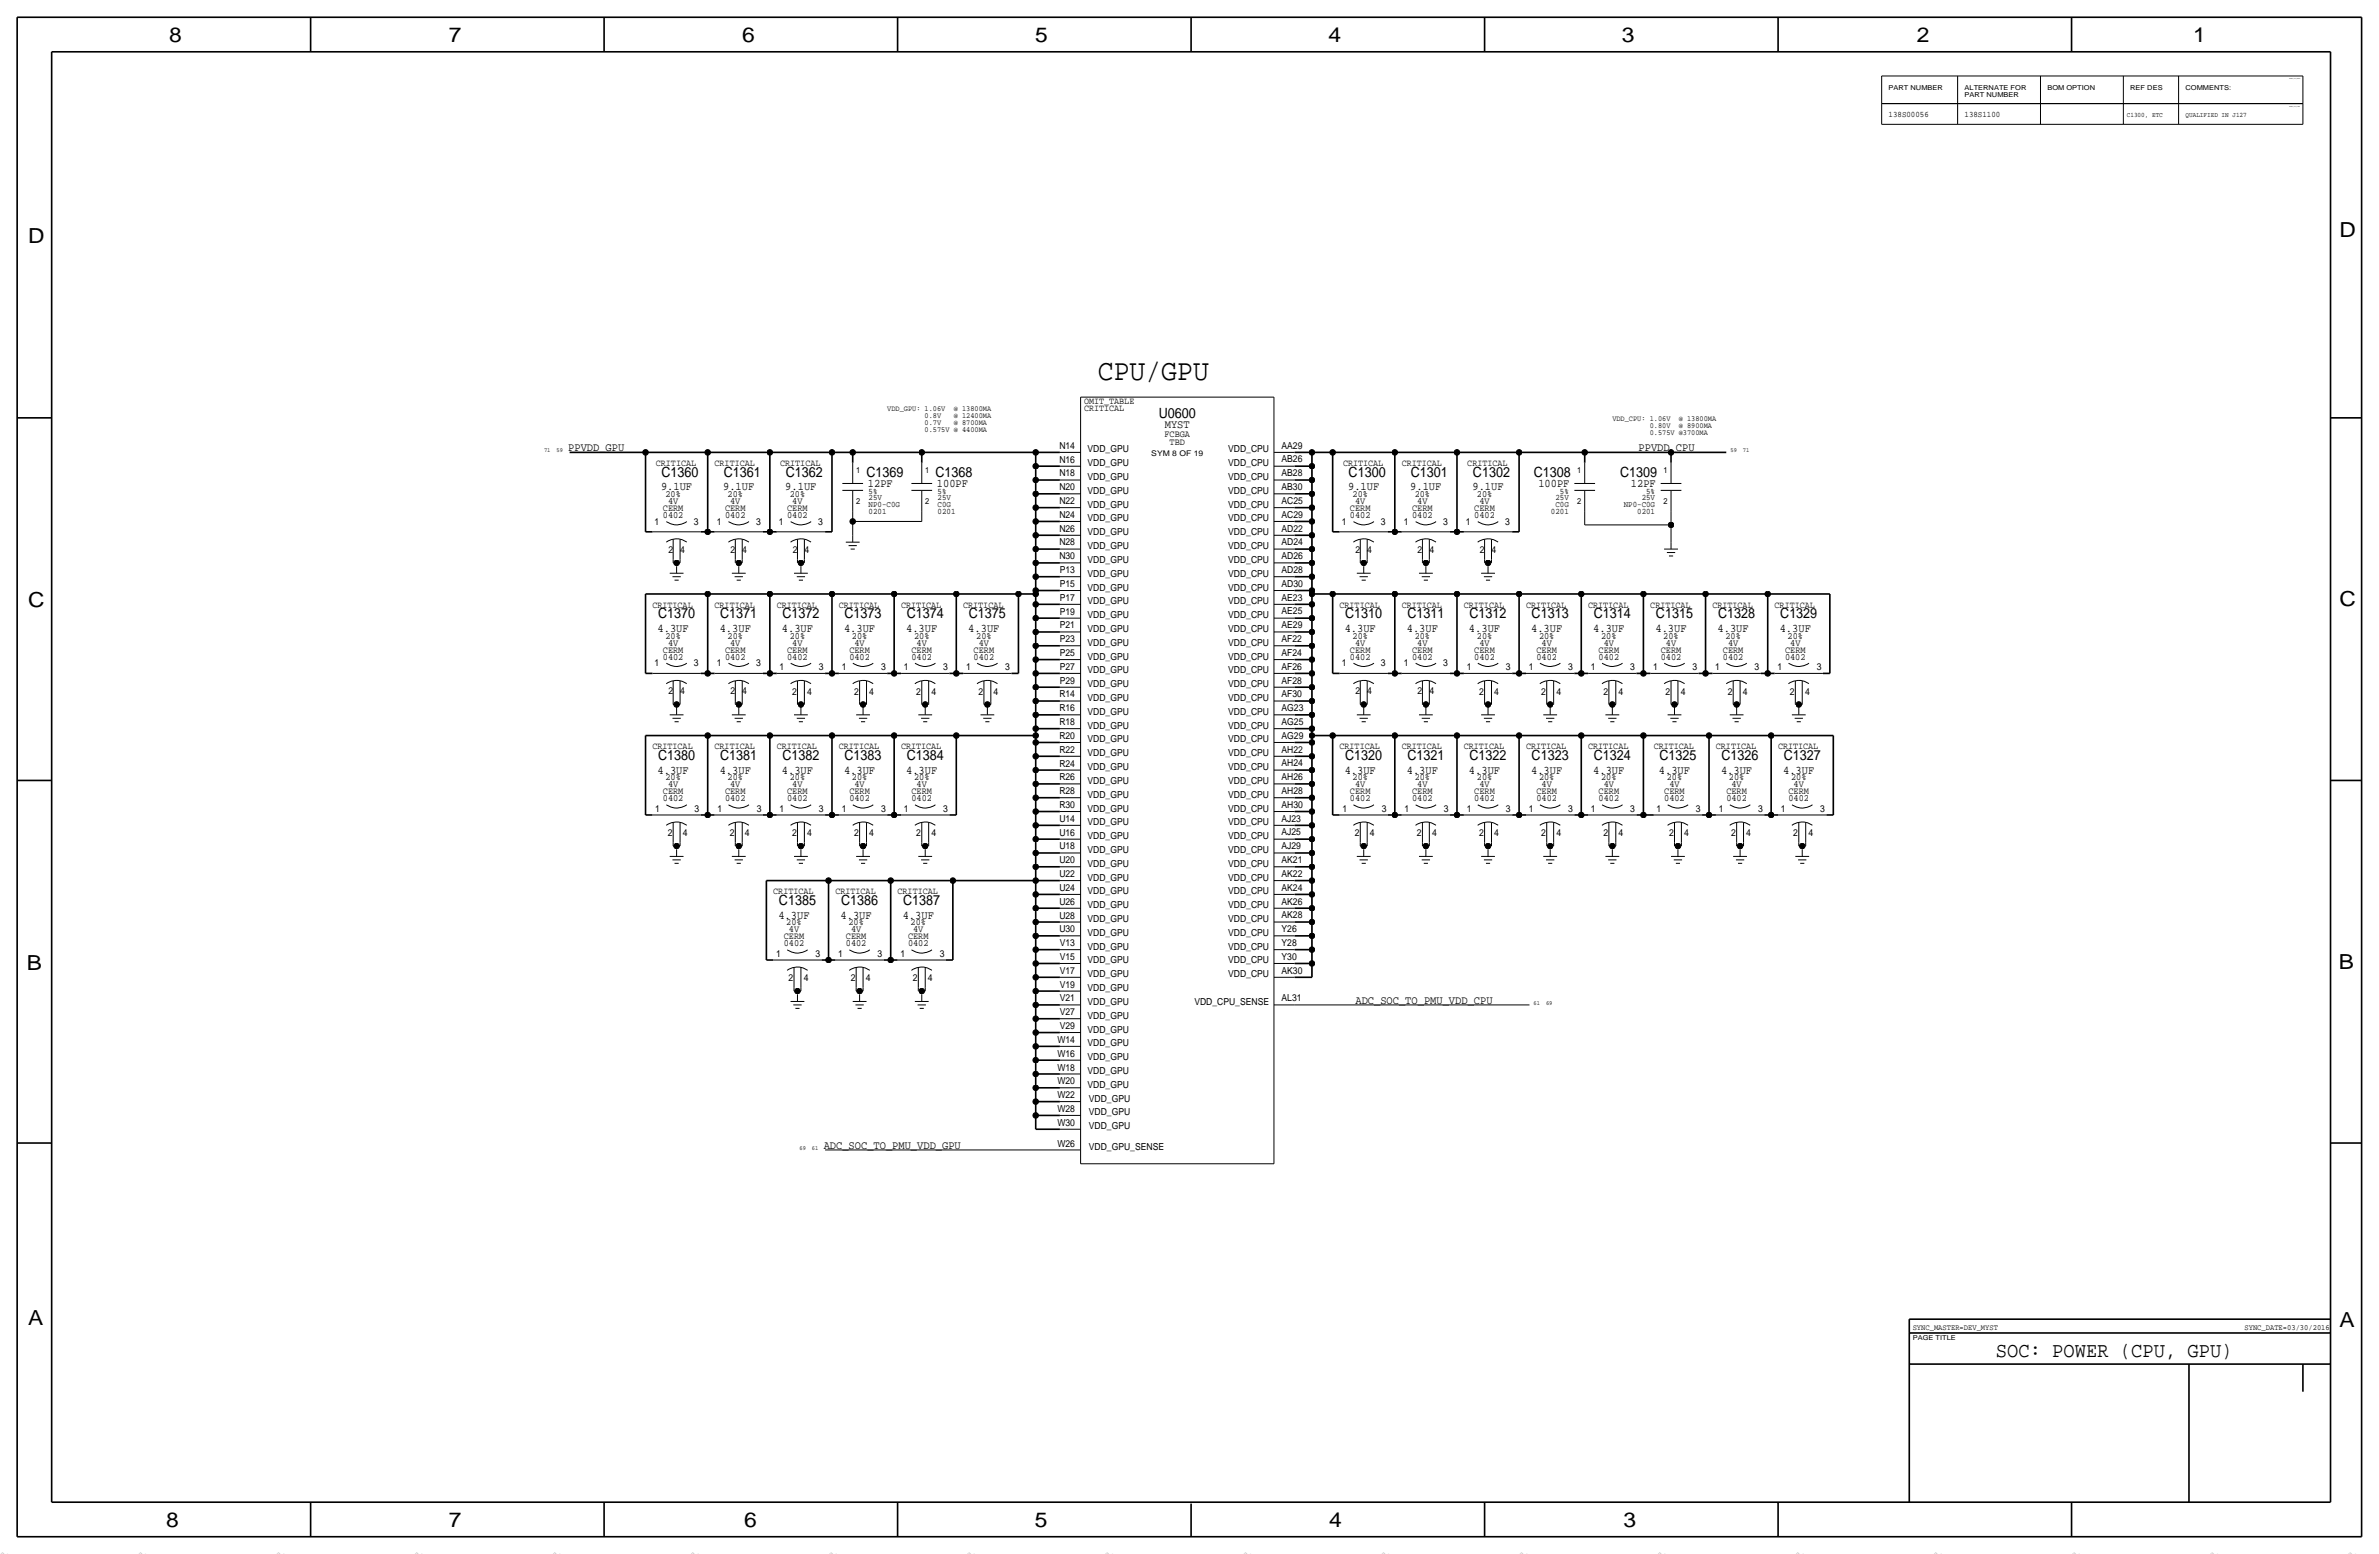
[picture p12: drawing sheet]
<svg xmlns="http://www.w3.org/2000/svg" width="875mm" height="572mm" viewBox="0 0 875 572" stroke-linecap="round" stroke-linejoin="round" font-family="sans-serif">
<defs><g id="words">
<text font-size="10.9" x="403.8" y="139.7">CPU/GPU</text>
<text font-size="7.7" x="734.1" y="499.1">SOC: POWER (CPU, GPU)</text>
<g font-size="7.6">
<text x="62.2" y="15.5">8</text>
<text x="165" y="15.5">7</text>
<text x="273" y="15.5">6</text>
<text x="380.7" y="15.5">5</text>
<text x="488.6" y="15.5">4</text>
<text x="596.6" y="15.5">3</text>
<text x="705.1" y="15.5">2</text>
<text x="806.7" y="15.5">1</text>
<text x="10.4" y="89.4">D</text>
<text x="860.5" y="87.1">D</text>
<text x="10.4" y="223.3">C</text>
<text x="860.5" y="222.8">C</text>
<text x="9.8" y="356.6">B</text>
<text x="860.2" y="356.4">B</text>
<text x="10.4" y="487.4">A</text>
<text x="860.5" y="488.2">A</text>
<text x="61.2" y="561.6">8</text>
<text x="165" y="561.6">7</text>
<text x="273.8" y="561.6">6</text>
<text x="380.7" y="561.6">5</text>
<text x="488.9" y="561.6">4</text>
<text x="597.1" y="561.6">3</text>
</g>
<g font-size="5.2">
<text x="426.2" y="153.7">U0600</text>
<text x="243.3" y="175.3">C1360</text>
<text x="266.2" y="175.3">C1361</text>
<text x="289" y="175.3">C1362</text>
<text x="318.7" y="175.3">C1369</text>
<text x="344.1" y="175.3">C1368</text>
<text x="496.1" y="175.3">C1300</text>
<text x="518.9" y="175.3">C1301</text>
<text x="541.8" y="175.3">C1302</text>
<text x="564.2" y="175.3">C1308</text>
<text x="595.9" y="175.3">C1309</text>
<text x="242.1" y="227.3">C1370</text>
<text x="264.9" y="227.3">C1371</text>
<text x="287.8" y="227.3">C1372</text>
<text x="310.6" y="227.3">C1373</text>
<text x="333.5" y="227.3">C1374</text>
<text x="356.4" y="227.3">C1375</text>
<text x="494.8" y="227.3">C1310</text>
<text x="517.6" y="227.3">C1311</text>
<text x="540.5" y="227.3">C1312</text>
<text x="563.4" y="227.3">C1313</text>
<text x="586.2" y="227.3">C1314</text>
<text x="609.1" y="227.3">C1315</text>
<text x="631.9" y="227.3">C1328</text>
<text x="654.8" y="227.3">C1329</text>
<text x="242.1" y="279.4">C1380</text>
<text x="264.9" y="279.4">C1381</text>
<text x="287.8" y="279.4">C1382</text>
<text x="310.6" y="279.4">C1383</text>
<text x="333.5" y="279.4">C1384</text>
<text x="494.8" y="279.4">C1320</text>
<text x="517.6" y="279.4">C1321</text>
<text x="540.5" y="279.4">C1322</text>
<text x="563.4" y="279.4">C1323</text>
<text x="586.2" y="279.4">C1324</text>
<text x="610.4" y="279.4">C1325</text>
<text x="633.2" y="279.4">C1326</text>
<text x="656.1" y="279.4">C1327</text>
<text x="286.5" y="332.7">C1385</text>
<text x="309.4" y="332.7">C1386</text>
<text x="332.2" y="332.7">C1387</text>
</g>
<g font-size="4.3">
<text x="428.4" y="157.5">MYST</text>
<text x="209" y="165.9">PPVDD_GPU</text>
<text x="602.7" y="165.9">PPVDD_CPU</text>
<text x="319.2" y="179.1">12PF</text>
<text x="344.6" y="179.1">100PF</text>
<text x="565.8" y="179.1">100PF</text>
<text x="599.9" y="179.1">12PF</text>
<text x="243.1" y="180.3">9.1UF</text>
<text x="266" y="180.3">9.1UF</text>
<text x="288.9" y="180.3">9.1UF</text>
<text x="495.9" y="180.3">9.1UF</text>
<text x="518.7" y="180.3">9.1UF</text>
<text x="541.6" y="180.3">9.1UF</text>
<text x="241.9" y="232.4">4.3UF</text>
<text x="264.7" y="232.4">4.3UF</text>
<text x="287.6" y="232.4">4.3UF</text>
<text x="310.4" y="232.4">4.3UF</text>
<text x="333.3" y="232.4">4.3UF</text>
<text x="356.2" y="232.4">4.3UF</text>
<text x="494.6" y="232.4">4.3UF</text>
<text x="517.5" y="232.4">4.3UF</text>
<text x="540.3" y="232.4">4.3UF</text>
<text x="563.2" y="232.4">4.3UF</text>
<text x="586" y="232.4">4.3UF</text>
<text x="608.9" y="232.4">4.3UF</text>
<text x="631.8" y="232.4">4.3UF</text>
<text x="654.6" y="232.4">4.3UF</text>
<text x="241.9" y="284.5">4.3UF</text>
<text x="264.7" y="284.5">4.3UF</text>
<text x="287.6" y="284.5">4.3UF</text>
<text x="310.4" y="284.5">4.3UF</text>
<text x="333.3" y="284.5">4.3UF</text>
<text x="494.6" y="284.5">4.3UF</text>
<text x="517.5" y="284.5">4.3UF</text>
<text x="540.3" y="284.5">4.3UF</text>
<text x="563.2" y="284.5">4.3UF</text>
<text x="586" y="284.5">4.3UF</text>
<text x="610.2" y="284.5">4.3UF</text>
<text x="633" y="284.5">4.3UF</text>
<text x="655.9" y="284.5">4.3UF</text>
<text x="286.3" y="337.8">4.3UF</text>
<text x="309.2" y="337.8">4.3UF</text>
<text x="332" y="337.8">4.3UF</text>
<text x="498.6" y="369.1">ADC_SOC_TO_PMU_VDD_CPU</text>
<text x="303" y="422.4">ADC_SOC_TO_PMU_VDD_GPU</text>
</g>
<g font-size="3.5">
<text x="398.7" y="148.6">OMIT_TABLE</text>
<text x="398.7" y="151.1">CRITICAL</text>
<text x="428.3" y="160.8">FCBGA</text>
<text x="389.6" y="165">N14</text>
<text x="400" y="166.4">VDD_GPU</text>
<text x="430.2" y="163.8">TBD</text>
<text x="451.7" y="166.4">VDD_CPU</text>
<text x="471.4" y="165">AA29</text>
<text x="241.2" y="171.4">CRITICAL</text>
<text x="262.8" y="171.4">CRITICAL</text>
<text x="287" y="171.4">CRITICAL</text>
<text x="389.6" y="170.1">N16</text>
<text x="400" y="171.4">VDD_GPU</text>
<text x="451.7" y="171.5">VDD_CPU</text>
<text x="471.4" y="170.1">AB26</text>
<text x="494" y="171.4">CRITICAL</text>
<text x="515.6" y="171.4">CRITICAL</text>
<text x="539.7" y="171.4">CRITICAL</text>
<text x="389.6" y="175.2">N18</text>
<text x="400" y="176.5">VDD_GPU</text>
<text x="451.7" y="176.5">VDD_CPU</text>
<text x="471.4" y="175.1">AB28</text>
<text x="244.8" y="182.9">20%</text>
<text x="245.7" y="185.4">4V</text>
<text x="267.6" y="182.9">20%</text>
<text x="268.6" y="185.4">4V</text>
<text x="290.5" y="182.9">20%</text>
<text x="291.4" y="185.4">4V</text>
<text x="389.6" y="185.4">N22</text>
<text x="389.6" y="180.3">N20</text>
<text x="400" y="181.6">VDD_GPU</text>
<text x="451.7" y="181.6">VDD_CPU</text>
<text x="471.4" y="185.3">AC25</text>
<text x="471.4" y="180.2">AB30</text>
<text x="497.5" y="182.9">20%</text>
<text x="498.4" y="185.4">4V</text>
<text x="520.4" y="182.9">20%</text>
<text x="521.3" y="185.4">4V</text>
<text x="543.2" y="182.9">20%</text>
<text x="544.2" y="185.4">4V</text>
<text x="243.8" y="190.5">0402</text>
<text x="243.8" y="188">CERM</text>
<text x="266.7" y="188">CERM</text>
<text x="266.7" y="190.5">0402</text>
<text x="289.5" y="188">CERM</text>
<text x="289.5" y="190.5">0402</text>
<text x="389.6" y="190.4">N24</text>
<text x="400" y="191.8">VDD_GPU</text>
<text x="400" y="186.7">VDD_GPU</text>
<text x="451.7" y="186.7">VDD_CPU</text>
<text x="451.7" y="191.8">VDD_CPU</text>
<text x="471.4" y="190.4">AC29</text>
<text x="496.5" y="190.5">0402</text>
<text x="496.5" y="188">CERM</text>
<text x="519.4" y="188">CERM</text>
<text x="519.4" y="190.5">0402</text>
<text x="542.3" y="188">CERM</text>
<text x="542.3" y="190.5">0402</text>
<text x="240.8" y="193">1</text>
<text x="255.2" y="193">3</text>
<text x="263.6" y="193">1</text>
<text x="278.1" y="193">3</text>
<text x="286.5" y="193">1</text>
<text x="300.9" y="193">3</text>
<text x="389.6" y="195.5">N26</text>
<text x="400" y="196.8">VDD_GPU</text>
<text x="451.7" y="196.8">VDD_CPU</text>
<text x="471.4" y="195.5">AD22</text>
<text x="493.5" y="193">1</text>
<text x="507.9" y="193">3</text>
<text x="516.4" y="193">1</text>
<text x="530.8" y="193">3</text>
<text x="539.2" y="193">1</text>
<text x="553.7" y="193">3</text>
<text x="245.8" y="203.2">2</text>
<text x="250.1" y="203.2">4</text>
<text x="268.7" y="203.2">2</text>
<text x="273" y="203.2">4</text>
<text x="291.6" y="203.2">2</text>
<text x="295.9" y="203.2">4</text>
<text x="389.6" y="200.6">N28</text>
<text x="400" y="201.9">VDD_GPU</text>
<text x="451.7" y="201.9">VDD_CPU</text>
<text x="471.4" y="200.6">AD24</text>
<text x="498.6" y="203.2">2</text>
<text x="502.9" y="203.2">4</text>
<text x="521.4" y="203.2">2</text>
<text x="525.7" y="203.2">4</text>
<text x="544.3" y="203.2">2</text>
<text x="548.6" y="203.2">4</text>
<text x="389.6" y="205.7">N30</text>
<text x="400" y="207">VDD_GPU</text>
<text x="451.7" y="207">VDD_CPU</text>
<text x="471.4" y="205.6">AD26</text>
<text x="389.8" y="215.8">P15</text>
<text x="389.8" y="210.8">P13</text>
<text x="400" y="212.1">VDD_GPU</text>
<text x="451.7" y="212.1">VDD_CPU</text>
<text x="471.4" y="215.8">AD30</text>
<text x="471.4" y="210.7">AD28</text>
<text x="389.8" y="220.9">P17</text>
<text x="400" y="217.2">VDD_GPU</text>
<text x="451.7" y="217.2">VDD_CPU</text>
<text x="471.4" y="220.9">AE23</text>
<text x="240" y="223.5">CRITICAL</text>
<text x="262.8" y="223.5">CRITICAL</text>
<text x="285.7" y="223.5">CRITICAL</text>
<text x="308.6" y="223.5">CRITICAL</text>
<text x="331.4" y="223.5">CRITICAL</text>
<text x="354.3" y="223.5">CRITICAL</text>
<text x="389.8" y="226">P19</text>
<text x="400" y="222.2">VDD_GPU</text>
<text x="400" y="227.3">VDD_GPU</text>
<text x="451.7" y="222.2">VDD_CPU</text>
<text x="451.7" y="227.3">VDD_CPU</text>
<text x="471.4" y="226">AE25</text>
<text x="492.7" y="223.5">CRITICAL</text>
<text x="515.6" y="223.5">CRITICAL</text>
<text x="538.4" y="223.5">CRITICAL</text>
<text x="561.3" y="223.5">CRITICAL</text>
<text x="584.1" y="223.5">CRITICAL</text>
<text x="607" y="223.5">CRITICAL</text>
<text x="629.9" y="223.5">CRITICAL</text>
<text x="652.7" y="223.5">CRITICAL</text>
<text x="389.8" y="231.1">P21</text>
<text x="400" y="232.4">VDD_GPU</text>
<text x="451.7" y="232.4">VDD_CPU</text>
<text x="471.4" y="231">AE29</text>
<text x="244.8" y="234.9">20%</text>
<text x="245.7" y="237.5">4V</text>
<text x="267.6" y="234.9">20%</text>
<text x="268.6" y="237.5">4V</text>
<text x="290.5" y="234.9">20%</text>
<text x="291.4" y="237.5">4V</text>
<text x="313.3" y="234.9">20%</text>
<text x="314.3" y="237.5">4V</text>
<text x="336.2" y="234.9">20%</text>
<text x="337.1" y="237.5">4V</text>
<text x="359.1" y="234.9">20%</text>
<text x="360" y="237.5">4V</text>
<text x="389.8" y="236.2">P23</text>
<text x="400" y="237.5">VDD_GPU</text>
<text x="451.7" y="237.5">VDD_CPU</text>
<text x="471.4" y="236.1">AF22</text>
<text x="497.5" y="234.9">20%</text>
<text x="498.4" y="237.5">4V</text>
<text x="520.4" y="234.9">20%</text>
<text x="521.3" y="237.5">4V</text>
<text x="543.2" y="235">20%</text>
<text x="544.2" y="237.5">4V</text>
<text x="566.1" y="234.9">20%</text>
<text x="567" y="237.5">4V</text>
<text x="588.9" y="235">20%</text>
<text x="589.9" y="237.5">4V</text>
<text x="611.8" y="235">20%</text>
<text x="612.7" y="237.5">4V</text>
<text x="634.7" y="234.9">20%</text>
<text x="635.6" y="237.5">4V</text>
<text x="657.5" y="235">20%</text>
<text x="658.5" y="237.5">4V</text>
<text x="240.8" y="245.1">1</text>
<text x="243.8" y="240">CERM</text>
<text x="243.8" y="242.6">0402</text>
<text x="255.2" y="245.1">3</text>
<text x="263.6" y="245.1">1</text>
<text x="266.7" y="242.6">0402</text>
<text x="266.7" y="240">CERM</text>
<text x="278.1" y="245.1">3</text>
<text x="289.5" y="240">CERM</text>
<text x="289.5" y="242.6">0402</text>
<text x="312.4" y="242.6">0402</text>
<text x="312.4" y="240">CERM</text>
<text x="335.3" y="240">CERM</text>
<text x="335.3" y="242.6">0402</text>
<text x="358.1" y="240">CERM</text>
<text x="358.1" y="242.6">0402</text>
<text x="389.8" y="241.3">P25</text>
<text x="400" y="242.6">VDD_GPU</text>
<text x="451.7" y="242.6">VDD_CPU</text>
<text x="471.4" y="241.2">AF24</text>
<text x="493.5" y="245.1">1</text>
<text x="496.5" y="242.6">0402</text>
<text x="496.5" y="240">CERM</text>
<text x="507.9" y="245.1">3</text>
<text x="516.4" y="245.1">1</text>
<text x="519.4" y="240">CERM</text>
<text x="519.4" y="242.6">0402</text>
<text x="530.8" y="245.1">3</text>
<text x="542.3" y="240">CERM</text>
<text x="542.3" y="242.6">0402</text>
<text x="565.1" y="240">CERM</text>
<text x="565.1" y="242.6">0402</text>
<text x="588" y="240">CERM</text>
<text x="588" y="242.6">0402</text>
<text x="610.8" y="240">CERM</text>
<text x="610.8" y="242.6">0402</text>
<text x="633.7" y="240">CERM</text>
<text x="633.7" y="242.6">0402</text>
<text x="656.6" y="242.6">0402</text>
<text x="656.6" y="240">CERM</text>
<text x="286.7" y="246.4">1</text>
<text x="301.2" y="246.4">3</text>
<text x="309.6" y="246.4">1</text>
<text x="324.1" y="246.4">3</text>
<text x="332.5" y="246.4">1</text>
<text x="346.9" y="246.4">3</text>
<text x="355.3" y="246.4">1</text>
<text x="369.8" y="246.4">3</text>
<text x="389.8" y="251.4">P29</text>
<text x="389.8" y="246.3">P27</text>
<text x="400" y="247.6">VDD_GPU</text>
<text x="451.7" y="247.6">VDD_CPU</text>
<text x="471.4" y="251.4">AF28</text>
<text x="471.4" y="246.3">AF26</text>
<text x="539.5" y="246.4">1</text>
<text x="553.9" y="246.4">3</text>
<text x="562.3" y="246.4">1</text>
<text x="576.8" y="246.4">3</text>
<text x="585.2" y="246.4">1</text>
<text x="599.6" y="246.4">3</text>
<text x="608" y="246.4">1</text>
<text x="622.5" y="246.4">3</text>
<text x="630.9" y="246.4">1</text>
<text x="645.4" y="246.4">3</text>
<text x="653.8" y="246.4">1</text>
<text x="668.2" y="246.4">3</text>
<text x="245.8" y="255.3">2</text>
<text x="250.1" y="255.3">4</text>
<text x="268.7" y="255.3">2</text>
<text x="273" y="255.3">4</text>
<text x="291.3" y="255.5">2</text>
<text x="296.9" y="255.5">4</text>
<text x="314.2" y="255.5">2</text>
<text x="319.7" y="255.5">4</text>
<text x="337" y="255.5">2</text>
<text x="342.6" y="255.5">4</text>
<text x="359.9" y="255.5">2</text>
<text x="365.5" y="255.5">4</text>
<text x="389.6" y="256.5">R14</text>
<text x="400" y="252.7">VDD_GPU</text>
<text x="400" y="257.8">VDD_GPU</text>
<text x="451.7" y="257.8">VDD_CPU</text>
<text x="451.7" y="252.7">VDD_CPU</text>
<text x="471.4" y="256.4">AF30</text>
<text x="498.6" y="255.3">2</text>
<text x="502.9" y="255.3">4</text>
<text x="521.4" y="255.3">2</text>
<text x="525.7" y="255.3">4</text>
<text x="544" y="255.5">2</text>
<text x="549.6" y="255.5">4</text>
<text x="566.9" y="255.5">2</text>
<text x="572.5" y="255.5">4</text>
<text x="589.8" y="255.5">2</text>
<text x="595.3" y="255.5">4</text>
<text x="612.6" y="255.5">2</text>
<text x="618.2" y="255.5">4</text>
<text x="635.5" y="255.5">2</text>
<text x="641" y="255.5">4</text>
<text x="658.3" y="255.5">2</text>
<text x="663.9" y="255.5">4</text>
<text x="389.6" y="261.6">R16</text>
<text x="400" y="262.9">VDD_GPU</text>
<text x="451.7" y="262.9">VDD_CPU</text>
<text x="471.4" y="261.5">AG23</text>
<text x="389.6" y="266.7">R18</text>
<text x="400" y="268">VDD_GPU</text>
<text x="451.7" y="268">VDD_CPU</text>
<text x="471.4" y="266.6">AG25</text>
<text x="240" y="275.6">CRITICAL</text>
<text x="262.8" y="275.6">CRITICAL</text>
<text x="285.7" y="275.6">CRITICAL</text>
<text x="308.6" y="275.6">CRITICAL</text>
<text x="331.4" y="275.6">CRITICAL</text>
<text x="389.6" y="271.7">R20</text>
<text x="400" y="273">VDD_GPU</text>
<text x="451.7" y="273">VDD_CPU</text>
<text x="471.4" y="271.7">AG29</text>
<text x="492.7" y="275.6">CRITICAL</text>
<text x="515.6" y="275.6">CRITICAL</text>
<text x="538.4" y="275.6">CRITICAL</text>
<text x="561.3" y="275.6">CRITICAL</text>
<text x="584.1" y="275.6">CRITICAL</text>
<text x="608.3" y="275.6">CRITICAL</text>
<text x="631.1" y="275.6">CRITICAL</text>
<text x="654" y="275.6">CRITICAL</text>
<text x="389.6" y="281.9">R24</text>
<text x="389.6" y="276.8">R22</text>
<text x="400" y="278.1">VDD_GPU</text>
<text x="451.7" y="278.1">VDD_CPU</text>
<text x="471.4" y="281.9">AH24</text>
<text x="471.4" y="276.8">AH22</text>
<text x="244.8" y="287">20%</text>
<text x="267.6" y="287">20%</text>
<text x="290.5" y="287">20%</text>
<text x="313.3" y="287">20%</text>
<text x="336.2" y="287">20%</text>
<text x="389.6" y="287">R26</text>
<text x="400" y="283.2">VDD_GPU</text>
<text x="451.7" y="283.2">VDD_CPU</text>
<text x="471.4" y="286.9">AH26</text>
<text x="497.5" y="287">20%</text>
<text x="520.4" y="287">20%</text>
<text x="543.2" y="287">20%</text>
<text x="566.1" y="287">20%</text>
<text x="588.9" y="287">20%</text>
<text x="613.1" y="287">20%</text>
<text x="635.9" y="287">20%</text>
<text x="658.8" y="287">20%</text>
<text x="243.8" y="292.1">CERM</text>
<text x="245.7" y="289.6">4V</text>
<text x="266.7" y="292.1">CERM</text>
<text x="268.6" y="289.6">4V</text>
<text x="289.5" y="292.1">CERM</text>
<text x="291.4" y="289.6">4V</text>
<text x="312.4" y="292.1">CERM</text>
<text x="314.3" y="289.6">4V</text>
<text x="335.3" y="292.1">CERM</text>
<text x="337.1" y="289.6">4V</text>
<text x="389.6" y="292.1">R28</text>
<text x="400" y="288.3">VDD_GPU</text>
<text x="400" y="293.4">VDD_GPU</text>
<text x="451.7" y="293.4">VDD_CPU</text>
<text x="451.7" y="288.3">VDD_CPU</text>
<text x="471.4" y="292">AH28</text>
<text x="496.5" y="292.1">CERM</text>
<text x="498.4" y="289.6">4V</text>
<text x="519.4" y="292.1">CERM</text>
<text x="521.3" y="289.6">4V</text>
<text x="542.3" y="292.1">CERM</text>
<text x="544.2" y="289.6">4V</text>
<text x="565.1" y="292.1">CERM</text>
<text x="567" y="289.6">4V</text>
<text x="588" y="292.1">CERM</text>
<text x="589.9" y="289.6">4V</text>
<text x="612.1" y="292.1">CERM</text>
<text x="614" y="289.6">4V</text>
<text x="635" y="292.1">CERM</text>
<text x="636.9" y="289.6">4V</text>
<text x="657.8" y="292.1">CERM</text>
<text x="659.7" y="289.6">4V</text>
<text x="241" y="298.4">1</text>
<text x="243.8" y="294.6">0402</text>
<text x="255.5" y="298.4">3</text>
<text x="263.9" y="298.4">1</text>
<text x="266.7" y="294.6">0402</text>
<text x="278.3" y="298.4">3</text>
<text x="286.7" y="298.4">1</text>
<text x="289.5" y="294.6">0402</text>
<text x="301.2" y="298.4">3</text>
<text x="309.6" y="298.4">1</text>
<text x="312.4" y="294.6">0402</text>
<text x="324.1" y="298.4">3</text>
<text x="332.5" y="298.4">1</text>
<text x="335.3" y="294.6">0402</text>
<text x="346.9" y="298.4">3</text>
<text x="389.6" y="297.2">R30</text>
<text x="400" y="298.5">VDD_GPU</text>
<text x="451.7" y="298.4">VDD_CPU</text>
<text x="471.4" y="297.1">AH30</text>
<text x="493.8" y="298.4">1</text>
<text x="496.5" y="294.6">0402</text>
<text x="508.2" y="298.4">3</text>
<text x="516.6" y="298.4">1</text>
<text x="519.4" y="294.6">0402</text>
<text x="531.1" y="298.4">3</text>
<text x="539.5" y="298.4">1</text>
<text x="542.3" y="294.6">0402</text>
<text x="553.9" y="298.4">3</text>
<text x="562.3" y="298.4">1</text>
<text x="565.1" y="294.6">0402</text>
<text x="576.8" y="298.4">3</text>
<text x="585.2" y="298.4">1</text>
<text x="588" y="294.6">0402</text>
<text x="599.6" y="298.4">3</text>
<text x="609.3" y="298.4">1</text>
<text x="612.1" y="294.6">0402</text>
<text x="623.8" y="298.4">3</text>
<text x="632.2" y="298.4">1</text>
<text x="635" y="294.6">0402</text>
<text x="646.6" y="298.4">3</text>
<text x="655" y="298.4">1</text>
<text x="657.8" y="294.6">0402</text>
<text x="669.5" y="298.4">3</text>
<text x="389.6" y="302.2">U14</text>
<text x="400" y="303.5">VDD_GPU</text>
<text x="451.7" y="303.5">VDD_CPU</text>
<text x="471.4" y="302.2">AJ23</text>
<text x="245.6" y="307.6">2</text>
<text x="251.2" y="307.6">4</text>
<text x="268.5" y="307.6">2</text>
<text x="274" y="307.6">4</text>
<text x="291.3" y="307.6">2</text>
<text x="296.9" y="307.6">4</text>
<text x="314.2" y="307.6">2</text>
<text x="319.7" y="307.6">4</text>
<text x="337" y="307.6">2</text>
<text x="342.6" y="307.6">4</text>
<text x="389.6" y="307.3">U16</text>
<text x="400" y="308.6">VDD_GPU</text>
<text x="451.7" y="308.6">VDD_CPU</text>
<text x="471.4" y="307.3">AJ25</text>
<text x="498.3" y="307.6">2</text>
<text x="503.9" y="307.6">4</text>
<text x="521.2" y="307.6">2</text>
<text x="526.7" y="307.6">4</text>
<text x="544" y="307.6">2</text>
<text x="549.6" y="307.6">4</text>
<text x="566.9" y="307.6">2</text>
<text x="572.5" y="307.6">4</text>
<text x="589.8" y="307.6">2</text>
<text x="595.3" y="307.6">4</text>
<text x="613.9" y="307.6">2</text>
<text x="619.5" y="307.6">4</text>
<text x="636.8" y="307.6">2</text>
<text x="642.3" y="307.6">4</text>
<text x="659.6" y="307.6">2</text>
<text x="665.2" y="307.6">4</text>
<text x="389.6" y="317.5">U20</text>
<text x="389.6" y="312.4">U18</text>
<text x="400" y="313.7">VDD_GPU</text>
<text x="451.7" y="313.7">VDD_CPU</text>
<text x="471.4" y="317.4">AK21</text>
<text x="471.4" y="312.3">AJ29</text>
<text x="389.6" y="322.6">U22</text>
<text x="400" y="318.8">VDD_GPU</text>
<text x="400" y="323.9">VDD_GPU</text>
<text x="451.7" y="323.8">VDD_CPU</text>
<text x="451.7" y="318.8">VDD_CPU</text>
<text x="471.4" y="322.5">AK22</text>
<text x="284.4" y="328.9">CRITICAL</text>
<text x="307.3" y="328.9">CRITICAL</text>
<text x="330.1" y="328.9">CRITICAL</text>
<text x="389.6" y="327.6">U24</text>
<text x="400" y="328.9">VDD_GPU</text>
<text x="451.7" y="328.9">VDD_CPU</text>
<text x="471.4" y="327.6">AK24</text>
<text x="389.6" y="332.7">U26</text>
<text x="400" y="334">VDD_GPU</text>
<text x="451.7" y="334">VDD_CPU</text>
<text x="471.4" y="332.7">AK26</text>
<text x="289.2" y="340.4">20%</text>
<text x="312.1" y="340.4">20%</text>
<text x="334.9" y="340.4">20%</text>
<text x="389.6" y="337.8">U28</text>
<text x="400" y="339.1">VDD_GPU</text>
<text x="451.7" y="339.1">VDD_CPU</text>
<text x="471.4" y="337.7">AK28</text>
<text x="288.3" y="345.4">CERM</text>
<text x="288.3" y="348">0402</text>
<text x="290.2" y="342.9">4V</text>
<text x="311.1" y="345.4">CERM</text>
<text x="311.1" y="348">0402</text>
<text x="313" y="342.9">4V</text>
<text x="334" y="345.4">CERM</text>
<text x="334" y="348">0402</text>
<text x="335.9" y="342.9">4V</text>
<text x="389.6" y="342.9">U30</text>
<text x="389.8" y="348">V13</text>
<text x="400" y="344.2">VDD_GPU</text>
<text x="451.7" y="344.2">VDD_CPU</text>
<text x="471.4" y="347.9">Y28</text>
<text x="471.4" y="342.8">Y26</text>
<text x="285.5" y="351.8">1</text>
<text x="299.9" y="351.8">3</text>
<text x="308.3" y="351.8">1</text>
<text x="322.8" y="351.8">3</text>
<text x="331.2" y="351.8">1</text>
<text x="345.6" y="351.8">3</text>
<text x="389.8" y="353">V15</text>
<text x="400" y="349.3">VDD_GPU</text>
<text x="451.7" y="349.2">VDD_CPU</text>
<text x="471.4" y="353">Y30</text>
<text x="389.8" y="358.1">V17</text>
<text x="400" y="354.3">VDD_GPU</text>
<text x="400" y="359.4">VDD_GPU</text>
<text x="451.7" y="354.3">VDD_CPU</text>
<text x="451.7" y="359.4">VDD_CPU</text>
<text x="471.4" y="358.1">AK30</text>
<text x="290" y="360.9">2</text>
<text x="295.6" y="360.9">4</text>
<text x="312.9" y="360.9">2</text>
<text x="318.5" y="360.9">4</text>
<text x="335.8" y="360.9">2</text>
<text x="341.3" y="360.9">4</text>
<text x="389.8" y="363.2">V19</text>
<text x="400" y="364.5">VDD_GPU</text>
<text x="389.8" y="368.3">V21</text>
<text x="400" y="369.6">VDD_GPU</text>
<text x="439.3" y="369.6">VDD_CPU_SENSE</text>
<text x="471.4" y="368.2">AL31</text>
<text x="389.8" y="373.4">V27</text>
<text x="400" y="374.7">VDD_GPU</text>
<text x="388.9" y="383.5">W14</text>
<text x="389.8" y="378.5">V29</text>
<text x="400" y="379.7">VDD_GPU</text>
<text x="388.9" y="388.6">W16</text>
<text x="400" y="384.8">VDD_GPU</text>
<text x="400" y="389.9">VDD_GPU</text>
<text x="388.9" y="393.7">W18</text>
<text x="400" y="395">VDD_GPU</text>
<text x="388.9" y="398.8">W20</text>
<text x="400" y="400.1">VDD_GPU</text>
<text x="388.9" y="403.9">W22</text>
<text x="400.5" y="405.1">VDD_GPU</text>
<text x="388.9" y="408.9">W28</text>
<text x="400.5" y="410.2">VDD_GPU</text>
<text x="388.9" y="414">W30</text>
<text x="400.5" y="415.3">VDD_GPU</text>
<text x="388.9" y="421.6">W26</text>
<text x="400.5" y="422.9">VDD_GPU_SENSE</text>
</g>
<g font-size="3.1">
<text x="694.6" y="43.2">138S00056</text>
<text x="722.6" y="43.2">138S1100</text>
<text x="314.9" y="174">1</text>
<text x="340.3" y="174">1</text>
<text x="580.1" y="174">1</text>
<text x="611.8" y="174">1</text>
<text x="314.9" y="185.4">2</text>
<text x="319.5" y="181.6">5%</text>
<text x="319.5" y="183.9">25V</text>
<text x="340.3" y="185.4">2</text>
<text x="344.9" y="181.6">5%</text>
<text x="344.9" y="183.9">25V</text>
<text x="572.1" y="183.9">25V</text>
<text x="573.7" y="181.6">5%</text>
<text x="580.1" y="185.4">2</text>
<text x="603.8" y="183.9">25V</text>
<text x="605.5" y="181.6">5%</text>
<text x="611.8" y="185.4">2</text>
<text x="319.5" y="186.4">NP0-C0G</text>
<text x="319.5" y="189">0201</text>
<text x="344.9" y="186.4">C0G</text>
<text x="344.9" y="189">0201</text>
<text x="570.4" y="189">0201</text>
<text x="572.1" y="186.4">C0G</text>
<text x="597.2" y="186.4">NP0-C0G</text>
<text x="602.2" y="189">0201</text>
</g>
<g font-size="2.9">
<text x="326.3" y="151.1">VDD_GPU: 1.06V</text>
<text x="340.1" y="153.7">0.8V</text>
<text x="350.8" y="151.1">@ 13800MA</text>
<text x="350.8" y="153.7">@ 12400MA</text>
<text x="593" y="154.9">VDD_CPU: 1.06V</text>
<text x="617.5" y="154.9">@ 13800MA</text>
<text x="340.1" y="156.2">0.7V</text>
<text x="340.1" y="158.7">0.575V @ 4400MA</text>
<text x="350.8" y="156.2">@ 8700MA</text>
<text x="606.8" y="157.5">0.80V</text>
<text x="606.8" y="160">0.575V @3700MA</text>
<text x="617.5" y="157.5">@ 8900MA</text>
<text x="423.5" y="167.6">SYM 8 OF 19</text>
<text x="703.5" y="488.9">SYNC_MASTER=DEV_MYST</text>
<text x="825.6" y="488.9">SYNC_DATE=03/30/2016</text>
</g>
<g font-size="2.8" fill="#b6b6b4">
<text x="0" y="571.5" transform="rotate(45 0 571.5)">=</text>
<text x="50.8" y="571.5" transform="rotate(45 50.8 571.5)">=</text>
<text x="101.6" y="571.5" transform="rotate(45 101.6 571.5)">=</text>
<text x="152.4" y="571.5" transform="rotate(45 152.4 571.5)">=</text>
<text x="203.2" y="571.5" transform="rotate(45 203.2 571.5)">=</text>
<text x="254" y="571.5" transform="rotate(45 254 571.5)">=</text>
<text x="457.2" y="571.5" transform="rotate(45 457.2 571.5)">=</text>
<text x="508" y="571.5" transform="rotate(45 508 571.5)">=</text>
<text x="558.8" y="571.5" transform="rotate(45 558.8 571.5)">=</text>
<text x="609.6" y="571.5" transform="rotate(45 609.6 571.5)">=</text>
<text x="660.4" y="571.5" transform="rotate(45 660.4 571.5)">=</text>
<text x="711.2" y="571.5" transform="rotate(45 711.2 571.5)">=</text>
</g>
<g font-size="2.5">
<text x="694.6" y="33">PART NUMBER</text>
<text x="722.6" y="33">ALTERNATE FOR</text>
<text x="722.6" y="35.6">PART NUMBER</text>
<text x="753.1" y="33">BOM OPTION</text>
<text x="783.5" y="33">REF DES</text>
<text x="803.9" y="33">COMMENTS:</text>
<text x="782.3" y="43.2">C1300, ETC</text>
<text x="803.9" y="43.2">QUALIFIED IN J127</text>
<text x="703.5" y="492.8">PAGE TITLE</text>
</g>
<g font-size="2.3">
<text x="200.1" y="166.4">71</text>
<text x="204.7" y="166.4">59</text>
<text x="636.5" y="166.4">59</text>
<text x="641" y="166.4">71</text>
<text x="564.1" y="369.6">61</text>
<text x="568.7" y="369.6">69</text>
<text x="294.1" y="422.9">69</text>
<text x="298.7" y="422.9">61</text>
</g>
<g font-size=".4">
<text x="842" y="29.2">TABLE_ALT_HEAD</text>
<text x="842" y="39.4">TABLE_ALT_ITEM</text>
</g>
</g></defs>
<g fill="none" stroke="#000" stroke-width=".6" stroke-linecap="butt">
<path d="M6.3 6.4v558.7zM6.3 6.4h862.3zM19 19.1v533.4zM19 19.1h838.2zM114.2 6.4v12.7zM222.2 6.4v12.7zM330.1 6.4v12.7zM438.1 6.4v12.7zM546.1 6.4v12.7zM654 6.4v12.7zM762 6.4v12.7zM857.2 19.1v533.4z"/>
<path d="M868.6 6.4v558.7zM6.3 153.7h12.7zM857.2 153.7h11.4zM209.5 166.4h27.9zM237.4 166.4h22.9zM237.4 166.4v29.2zM260.3 166.4v29.2zM260.3 166.4h22.9zM283.2 166.4v29.2zM283.2 166.4h22.8zM306 166.4v29.2zM306 166.4h7.6z"/>
<path d="M313.6 166.4v3.8zM313.6 166.4h25.4zM339 166.4v3.8zM339 166.4h42zM381 166.4v5.1zM381 171.5h8.8zM381 171.5v5zM381 176.5h8.8zM381 176.5v5.1zM381 166.4h8.8zM476.2 166.4h6.4zM476.2 171.5h6.4z"/>
<path d="M476.2 176.5h6.4zM482.6 166.4h7.6zM482.6 166.4v5zM482.6 171.5v5zM482.6 176.5v5.1zM490.2 166.4v29.2zM490.2 166.4h22.8zM513 166.4h22.9zM513 166.4v29.2zM535.9 166.4h22.9zM535.9 166.4v29.2zM558.8 166.4h24.1z"/>
<path d="M558.8 166.4v29.2zM582.9 166.4h31.7zM582.9 166.4v3.8zM614.6 166.4h20.4zM614.6 166.4v3.8zM237.4 195.6h2.6zM257.8 195.6h2.5zM260.3 195.6h2.5zM280.6 195.6h2.6zM283.2 195.6h2.5zM303.5 195.6h2.5zM381 181.6h8.8z"/>
<path d="M381 181.6v5.1zM381 186.7h8.8zM381 186.7v5.1zM381 191.8h8.8zM381 191.8v5zM381 196.9h8.8zM381 196.9v5zM476.2 181.6h6.4zM476.2 186.7h6.4zM476.2 191.8h6.4zM476.2 196.9h6.4zM482.6 181.6v5.1z"/>
<path d="M482.6 186.7v5.1zM482.6 191.8v5zM482.6 196.9v5zM490.2 195.6h2.5zM510.5 195.6h2.5zM513 195.6h2.6zM533.4 195.6h2.5zM535.9 195.6h2.5zM556.2 195.6h2.6zM237.4 218.4h22.9zM237.4 218.4v29.3zM260.3 218.4h22.9z"/>
<path d="M260.3 218.4v29.3zM283.2 218.4h22.8zM283.2 218.4v29.3zM306 218.4h22.9zM306 218.4v29.3zM328.9 218.4h22.8zM328.9 218.4v29.3zM351.7 218.4h22.9zM351.7 218.4v29.3zM374.6 218.4h6.4zM374.6 218.4v29.3zM381 201.9h8.8z"/>
<path d="M381 201.9v5.1zM381 207h8.8zM381 207v5.1zM381 212.1h8.8zM381 212.1v5.1zM381 217.2h8.8zM381 217.2v1.2zM381 218.4v3.9zM476.2 201.9h6.4zM476.2 207h6.4zM476.2 212.1h6.4zM476.2 217.2h6.4z"/>
<path d="M482.6 201.9v5.1zM482.6 207v5.1zM482.6 212.1v5.1zM482.6 217.2v1.2zM482.6 218.4h7.6zM482.6 218.4v3.9zM490.2 218.4h22.8zM490.2 218.4v29.3zM513 218.4v29.3zM513 218.4h22.9zM535.9 218.4h22.9zM535.9 218.4v29.3z"/>
<path d="M558.8 218.4h22.8zM558.8 218.4v29.3zM581.6 218.4h22.9zM581.6 218.4v29.3zM604.5 218.4h22.8zM604.5 218.4v29.3zM627.3 218.4h22.9zM627.3 218.4v29.3zM650.2 218.4h22.9zM650.2 218.4v29.3zM673.1 218.4v29.3zM381 222.3h8.8z"/>
<path d="M381 222.3v5zM381 227.3h8.8zM381 227.3v5.1zM381 232.4h8.8zM381 232.4v5.1zM381 237.5h8.8zM381 237.5v5.1zM476.2 222.3h6.4zM476.2 227.3h6.4zM476.2 232.4h6.4zM476.2 237.5h6.4zM482.6 222.3v5z"/>
<path d="M482.6 227.3v5.1zM482.6 232.4v5.1zM482.6 237.5v5.1zM237.4 247.7h2.6zM257.8 247.7h2.5zM260.3 247.7h2.5zM280.6 247.7h2.6zM283.2 247.7h2.5zM303.5 247.7h2.5zM306 247.7h2.6zM326.3 247.7h2.6zM328.9 247.7h2.5z"/>
<path d="M349.2 247.7h2.5zM351.7 247.7h2.6zM372.1 247.7h2.5zM381 242.6h8.8zM381 242.6v5zM381 247.7h8.8zM381 247.7v5zM381 252.7h8.8zM381 252.7v5.1zM381 257.8h8.8zM381 257.8v5.1zM476.2 242.6h6.4z"/>
<path d="M476.2 247.7h6.4zM476.2 252.7h6.4zM476.2 257.8h6.4zM482.6 242.6v5.1zM482.6 247.7v5zM482.6 252.7v5.1zM482.6 257.8v5.1zM490.2 247.7h2.5zM510.5 247.7h2.5zM513 247.7h2.6zM533.4 247.7h2.5zM535.9 247.7h2.5z"/>
<path d="M556.2 247.7h2.6zM558.8 247.7h2.5zM579.1 247.7h2.5zM581.6 247.7h2.6zM601.9 247.7h2.6zM604.5 247.7h2.5zM624.8 247.7h2.5zM627.3 247.7h2.6zM647.7 247.7h2.5zM650.2 247.7h2.5zM670.5 247.7h2.6zM237.4 270.5h22.9z"/>
<path d="M237.4 270.5v29.2zM260.3 270.5h22.9zM260.3 270.5v29.2zM283.2 270.5h22.8zM283.2 270.5v29.2zM306 270.5h22.9zM306 270.5v29.2zM328.9 270.5h22.8zM328.9 270.5v29.2zM351.7 270.5h29.2zM351.7 270.5v29.2zM381 262.9h8.8z"/>
<path d="M381 262.9v5.1zM381 268h8.8zM381 268v2.5zM381 270.5v2.6zM381 273.1h8.8zM381 273.1v5zM381 278.1h8.8zM381 278.1v5.1zM476.2 262.9h6.4zM476.2 268h6.4zM476.2 273.1h6.4zM476.2 278.1h6.4z"/>
<path d="M482.6 262.9v5.1zM482.6 268v2.5zM482.6 270.5h7.6zM482.6 270.5v2.6zM482.6 273.1v5zM482.6 278.1v5.1zM490.2 270.5v29.2zM490.2 270.5h22.8zM513 270.5v29.2zM513 270.5h22.9zM535.9 270.5h22.9zM535.9 270.5v29.2z"/>
<path d="M558.8 270.5h22.8zM558.8 270.5v29.2zM581.6 270.5h22.9zM581.6 270.5v29.2zM604.5 270.5h24.1zM604.5 270.5v29.2zM628.6 270.5h22.9zM628.6 270.5v29.2zM651.5 270.5h22.8zM651.5 270.5v29.2zM674.3 270.5v29.2zM6.3 287h12.7z"/>
<path d="M237.4 299.7h2.6zM257.8 299.7h2.5zM260.3 299.7h2.5zM280.6 299.7h2.6zM283.2 299.7h2.5zM303.5 299.7h2.5zM306 299.7h2.6zM326.3 299.7h2.6zM328.9 299.7h2.5zM349.2 299.7h2.5zM381 283.2h8.8zM381 283.2v5.1z"/>
<path d="M381 288.3h8.8zM381 288.3v5.1zM381 293.4h8.8zM381 293.4v5zM381 298.5h8.8zM381 298.5v5zM476.2 283.2h6.4zM476.2 288.3h6.4zM476.2 293.4h6.4zM476.2 298.5h6.4zM482.6 283.2v5.1zM482.6 288.3v5.1z"/>
<path d="M482.6 293.4v5zM482.6 298.5v5zM490.2 299.7h2.5zM510.5 299.7h2.5zM513 299.7h2.6zM533.4 299.7h2.5zM535.9 299.7h2.5zM556.2 299.7h2.6zM558.8 299.7h2.5zM579.1 299.7h2.5zM581.6 299.7h2.6zM601.9 299.7h2.6z"/>
<path d="M604.5 299.7h3.8zM626.1 299.7h2.5zM628.6 299.7h2.5zM648.9 299.7h2.6zM651.5 299.7h2.5zM671.8 299.7h2.5zM857.2 287h11.4zM381 303.5h8.8zM381 303.5v5.1zM381 308.6h8.8zM381 308.6v5.1zM381 313.7h8.8z"/>
<path d="M381 313.7v5.1zM381 318.8h8.8zM381 318.8v5zM476.2 303.5h6.4zM476.2 308.6h6.4zM476.2 313.7h6.4zM476.2 318.8h6.4zM482.6 303.5v5.1zM482.6 308.6v5.1zM482.6 313.7v5.1zM482.6 318.8v5zM281.9 323.9h22.8z"/>
<path d="M281.9 323.9v29.2zM304.7 323.9h22.9zM304.7 323.8v29.3zM327.6 323.9h22.9zM327.6 323.9v29.2zM350.5 323.9h30.4zM350.5 323.8v29.3zM381 323.9h8.8zM381 323.9v5zM381 328.9h8.8zM381 328.9v5.1zM381 334h8.8z"/>
<path d="M381 334v5.1zM381 339.1h8.8zM381 339.1v5.1zM476.2 323.9h6.4zM476.2 328.9h6.4zM476.2 334h6.4zM476.2 339.1h6.4zM482.6 323.9v5zM482.6 328.9v5.1zM482.6 334v5.1zM482.6 339.1v5.1zM281.9 353.1h2.5z"/>
<path d="M302.2 353.1h2.5zM304.7 353.1h2.6zM325.1 353.1h2.5zM327.6 353.1h2.5zM347.9 353.1h2.6zM381 344.2h8.8zM381 344.2v5zM381 349.2h8.8zM381 349.2v5.1zM381 354.3h8.8zM381 354.3v5.1zM381 359.4h8.8z"/>
<path d="M381 359.4v5.1zM476.2 359.4h6.4zM476.2 344.2h6.4zM476.2 349.2h6.4zM476.2 354.3h6.4zM482.6 344.2v5zM482.6 349.3v5zM482.6 354.3v5.1zM381 364.5h8.8zM381 364.5v5.1zM381 369.6h8.8zM381 369.6v5z"/>
<path d="M381 374.6h8.8zM381 374.6v5.1zM381 379.7h8.8zM381 379.7v5.1zM381 384.8h8.8zM381 384.8v5.1zM381 389.9h8.8zM381 389.9v5.1zM381 395h8.8zM381 395v5.1zM381 400.1h8.8zM381 400.1v5z"/>
<path d="M381 405.1h8.8zM381 405.1v5.1zM381 410.2h8.8zM381 410.2v5.1zM381 415.3h8.8zM6.3 420.4h12.7zM857.2 420.4h11.4zM702.3 485.1v5.1zM702.3 485.1h154.9zM702.3 490.2v62.3zM702.3 490.2h154.9zM702.3 501.6h154.9z"/>
<path d="M805.1 501.6v50.8zM847 501.6v10.2zM19 552.5h838.2zM114.2 552.4v12.7zM222.2 552.5v12.7zM330.1 552.5v12.7zM438.1 553v12.1zM546.1 552.5v12.7zM654 552.5v12.7zM762 552.5v12.7zM6.3 565.1h862.3z"/>
</g>
<g fill="none" stroke="#000" stroke-width=".37">
<path d="M692.1 27.9v10.2zM692.1 38.1v7.6zM692.1 27.9h154.9zM692.1 38.1h154.9zM720 27.9v10.2zM720 38.1v7.6zM750.5 27.9v10.2zM750.5 38.1v7.6zM781 27.9v10.2zM781 38.1v7.6zM801.3 27.9v10.2zM801.3 38.1v7.6z"/>
<path d="M847 27.9v10.2zM847 38.1v7.6zM692.1 45.7h154.9zM397.5 146.1h71.1zM397.5 146.1v281.9zM468.6 146.1v281.9zM309.8 177.8h7.6zM313.6 170.2v7.6zM335.2 177.8h7.6zM339 170.2v7.6zM389.8 176.5h7.7zM389.8 166.4h7.7z"/>
<path d="M389.8 171.5h7.7zM468.6 171.5h7.6zM468.6 166.4h7.6zM468.6 176.5h7.6zM579.1 177.8h7.6zM582.9 170.2v7.6zM610.8 177.8h7.6zM614.6 170.2v7.6zM240 195.6h17.8zM245.1 199.4a6.4 6.4 0 0 1 7.5 0M245.1 191.8a6.4 6.4 0 0 0 7.5 0M247.6 198.4v7.3z"/>
<path d="M250.1 198.4v7.3zM262.8 195.6h17.8zM267.9 199.4a6.4 6.4 0 0 1 7.5 0M268 191.8a6.4 6.4 0 0 0 7.5 0M270.5 198.4v7.3zM273 198.4v7.3zM285.7 195.6h17.8zM290.8 199.4a6.4 6.4 0 0 1 7.5 0M290.8 191.8a6.4 6.4 0 0 0 7.5 0M293.3 198.4v7.3zM295.9 198.4v7.3zM309.8 180.3h7.6z"/>
<path d="M311.1 199.4h5.1zM313.6 191.8h25.4zM313.6 188v3.8zM313.6 191.8v5zM313.6 180.3v7.7zM313.6 196.9v2.5zM335.2 180.3h7.6zM339 188v3.8zM339 180.3v7.7zM389.8 181.6h7.7zM389.8 191.8h7.7zM389.8 186.7h7.7z"/>
<path d="M389.8 196.9h7.7zM468.6 186.7h7.6zM468.6 191.8h7.6zM468.6 181.6h7.6zM468.6 196.9h7.6zM492.7 195.6h17.8zM497.8 199.4a6.4 6.4 0 0 1 7.5 0M497.8 191.8a6.4 6.4 0 0 0 7.6 0M500.3 198.4v7.3zM502.9 198.4v7.3zM515.6 195.6h17.8zM520.6 199.4a6.4 6.4 0 0 1 7.6 0"/>
<path d="M520.7 191.8a6.4 6.4 0 0 0 7.5 0M523.2 198.4v7.3zM525.7 198.4v7.3zM538.4 195.6h17.8zM543.5 199.4a6.4 6.4 0 0 1 7.5 0M543.6 191.8a6.4 6.4 0 0 0 7.5 0M546.1 198.4v7.3zM548.6 198.4v7.3zM579.1 180.3h7.6zM582.9 193h31.7zM582.9 188v5zM582.9 180.3v7.7z"/>
<path d="M610.8 180.3h7.6zM614.6 188v5zM614.6 193v6.4zM614.6 199.4v2.5zM614.6 180.3v7.7zM246.3 210.8h5.1zM247.3 212.1h3.1zM247.6 207h1.3zM247.6 205.7v1.3zM248.1 213.4h1.5zM248.9 207h1.2zM248.9 207v1.3z"/>
<path d="M248.9 208.3v2.5zM250.1 205.7v1.3zM269.2 210.8h5.1zM270.2 212.1h3.1zM270.5 207h1.2zM270.5 205.7v1.3zM271 213.4h1.5zM271.7 207h1.3zM271.7 207v1.3zM271.7 208.3v2.5zM273 205.7v1.3zM292 210.8h5.1z"/>
<path d="M293.1 212.1h3zM293.3 207h1.3zM293.3 205.7v1.3zM293.8 213.4h1.6zM294.6 207h1.3zM294.6 207v1.3zM294.6 208.3v2.5zM295.9 205.7v1.3zM312.1 200.7h3.1zM312.9 201.9h1.5zM389.8 207h7.7zM389.8 217.2h7.7z"/>
<path d="M389.8 212.1h7.7zM389.8 201.9h7.7zM468.6 207h7.6zM468.6 201.9h7.6zM468.6 217.2h7.6zM468.6 212.1h7.6zM499.1 210.8h5zM500.1 212.1h3zM500.3 207h1.3zM500.3 205.7v1.3zM500.8 213.4h1.6zM501.6 207h1.3z"/>
<path d="M501.6 207v1.3zM501.6 208.3v2.5zM502.9 205.7v1.3zM521.9 210.8h5.1zM522.9 212.1h3.1zM523.2 207h1.3zM523.2 205.7v1.3zM523.7 213.4h1.5zM524.5 207h1.2zM524.5 207v1.3zM524.5 208.3v2.5zM525.7 205.7v1.3z"/>
<path d="M544.8 210.8h5.1zM545.8 212.1h3zM546.1 207h1.2zM546.1 205.7v1.3zM546.6 213.4h1.5zM547.3 207h1.3zM547.3 207v1.3zM547.3 208.3v2.5zM548.6 205.7v1.3zM612.1 201.9h5.1zM613.1 203.2h3.1zM613.9 204.5h1.5z"/>
<path d="M389.8 222.3h7.7zM389.8 227.3h7.7zM389.8 232.4h7.7zM389.8 237.5h7.7zM468.6 222.3h7.6zM468.6 227.3h7.6zM468.6 237.5h7.6zM468.6 232.4h7.6zM240 247.7h17.8zM245.1 251.5a6.4 6.4 0 0 1 7.5 0M245.1 243.9a6.4 6.4 0 0 0 7.5 0M247.6 259.1h1.3z"/>
<path d="M247.6 257.8v1.3zM247.6 250.4v7.4zM248.9 259.1h1.2zM248.9 259.1v1.3zM250.1 257.8v1.3zM250.1 250.4v7.4zM262.8 247.7h17.8zM267.9 251.5a6.4 6.4 0 0 1 7.5 0M268 243.9a6.4 6.4 0 0 0 7.5 0M270.5 259.1h1.2zM270.5 257.8v1.3zM270.5 250.4v7.4z"/>
<path d="M271.7 259.1h1.3zM271.7 259.1v1.3zM273 257.8v1.3zM273 250.4v7.4zM285.7 247.7h17.8zM290.8 251.5a6.4 6.4 0 0 1 7.5 0M290.8 243.9a6.4 6.4 0 0 0 7.5 0M293.3 259.1h1.3zM293.3 257.8v1.3zM293.3 250.4v7.4zM294.6 259.1h1.3zM294.6 259.1v1.3z"/>
<path d="M295.9 257.8v1.3zM295.9 250.4v7.4zM308.6 247.7h17.7zM313.6 251.5a6.4 6.4 0 0 1 7.6 0M313.7 243.9a6.4 6.4 0 0 0 7.5 0M316.2 259.1h1.2zM316.2 257.8v1.3zM316.2 250.4v7.4zM317.4 259.1h1.3zM317.4 259.1v1.3zM318.7 257.8v1.3zM318.7 250.4v7.4z"/>
<path d="M331.4 247.7h17.8zM336.5 251.5a6.4 6.4 0 0 1 7.5 0M336.5 243.9a6.4 6.4 0 0 0 7.6 0M339 259.1h1.3zM339 257.8v1.3zM339 250.4v7.4zM340.3 259.1h1.3zM340.3 259.1v1.3zM341.6 257.8v1.3zM341.6 250.4v7.4zM354.3 247.7h17.8zM359.4 251.5a6.4 6.4 0 0 1 7.5 0"/>
<path d="M359.4 243.9a6.4 6.4 0 0 0 7.5 0M361.9 259.1h1.3zM361.9 257.8v1.3zM361.9 250.4v7.4zM363.2 259.1h1.2zM363.2 259.1v1.3zM364.4 257.8v1.3zM364.4 250.4v7.4zM389.8 242.6h7.7zM389.8 247.7h7.7zM389.8 252.7h7.7zM389.8 257.8h7.7z"/>
<path d="M468.6 242.6h7.6zM468.6 247.7h7.6zM468.6 257.8h7.6zM468.6 252.7h7.6zM492.7 247.7h17.8zM497.8 251.5a6.4 6.4 0 0 1 7.5 0M497.8 243.9a6.4 6.4 0 0 0 7.6 0M500.3 259.1h1.3zM500.3 257.8v1.3zM500.3 250.4v7.4zM501.6 259.1h1.3zM501.6 259.1v1.3z"/>
<path d="M502.9 257.8v1.3zM502.9 250.4v7.4zM515.6 247.7h17.8zM520.6 251.5a6.4 6.4 0 0 1 7.6 0M520.7 243.9a6.4 6.4 0 0 0 7.5 0M523.2 259.1h1.3zM523.2 257.8v1.3zM523.2 250.4v7.4zM524.5 259.1h1.2zM524.5 259.1v1.3zM525.7 257.8v1.3zM525.7 250.4v7.4z"/>
<path d="M538.4 247.7h17.8zM543.5 251.5a6.4 6.4 0 0 1 7.5 0M543.6 243.9a6.4 6.4 0 0 0 7.5 0M546.1 259.1h1.2zM546.1 257.8v1.3zM546.1 250.4v7.4zM547.3 259.1h1.3zM547.3 259.1v1.3zM548.6 257.8v1.3zM548.6 250.4v7.4zM561.3 247.7h17.8zM566.4 251.5a6.4 6.4 0 0 1 7.5 0"/>
<path d="M566.4 243.9a6.4 6.4 0 0 0 7.5 0M568.9 259.1h1.3zM568.9 257.8v1.3zM568.9 250.4v7.4zM570.2 259.1h1.3zM570.2 259.1v1.3zM571.5 257.8v1.3zM571.5 250.4v7.4zM584.2 247.7h17.7zM589.2 251.5a6.4 6.4 0 0 1 7.5 0M589.3 243.9a6.4 6.4 0 0 0 7.5 0M591.8 259.1h1.2z"/>
<path d="M591.8 257.8v1.3zM591.8 250.4v7.4zM593 259.1h1.3zM593 259.1v1.3zM594.3 257.8v1.3zM594.3 250.4v7.4zM607 247.7h17.8zM612.1 251.5a6.4 6.4 0 0 1 7.5 0M612.1 243.9a6.4 6.4 0 0 0 7.6 0M614.6 259.1h1.3zM614.6 257.8v1.3zM614.6 250.4v7.4z"/>
<path d="M615.9 259.1h1.3zM615.9 259.1v1.3zM617.2 257.8v1.3zM617.2 250.4v7.4zM629.9 247.7h17.8zM634.9 251.5a6.4 6.4 0 0 1 7.6 0M635 243.9a6.4 6.4 0 0 0 7.5 0M637.5 257.8v1.3zM637.5 259.1h1.3zM637.5 250.4v7.4zM638.8 259.1h1.2zM638.8 259.1v1.3z"/>
<path d="M640 257.8v1.3zM640 250.4v7.4zM652.7 247.7h17.8zM657.8 251.5a6.4 6.4 0 0 1 7.5 0M657.9 243.9a6.4 6.4 0 0 0 7.5 0M660.4 257.8v1.3zM660.4 259.1h1.2zM660.4 250.4v7.4zM661.6 259.1h1.3zM661.6 259.1v1.3zM662.9 257.8v1.3zM662.9 250.4v7.4z"/>
<path d="M246.3 262.9h5.1zM247.3 264.2h3.1zM248.1 265.4h1.5zM248.9 260.4v2.5zM269.2 262.9h5.1zM270.2 264.2h3.1zM271 265.4h1.5zM271.7 260.4v2.5zM292 262.9h5.1zM293.1 264.2h3zM293.8 265.4h1.6zM294.6 260.4v2.5z"/>
<path d="M314.9 262.9h5.1zM315.9 264.2h3.1zM316.7 265.4h1.5zM317.4 260.4v2.5zM337.8 262.9h5zM338.8 264.2h3zM339.5 265.4h1.6zM340.3 260.4v2.5zM360.6 262.9h5.1zM361.6 264.2h3.1zM362.4 265.4h1.5zM363.2 260.4v2.5z"/>
<path d="M389.8 268h7.7zM389.8 262.9h7.7zM389.8 273.1h7.7zM389.8 278.1h7.7zM468.6 273.1h7.6zM468.6 262.9h7.6zM468.6 268h7.6zM468.6 278.1h7.6zM499.1 262.9h5zM500.1 264.2h3zM500.8 265.4h1.6zM501.6 260.4v2.5z"/>
<path d="M521.9 262.9h5.1zM522.9 264.2h3.1zM523.7 265.4h1.5zM524.5 260.4v2.5zM544.8 262.9h5.1zM545.8 264.2h3zM546.6 265.4h1.5zM547.3 260.4v2.5zM567.6 262.9h5.1zM568.7 264.2h3zM569.4 265.4h1.5zM570.2 260.4v2.5z"/>
<path d="M590.5 262.9h5.1zM591.5 264.2h3.1zM592.3 265.4h1.5zM593 260.4v2.5zM613.4 262.9h5zM614.4 264.2h3zM615.1 265.4h1.6zM615.9 260.4v2.5zM636.2 262.9h5.1zM637.2 264.2h3.1zM638 265.4h1.5zM638.8 260.4v2.5z"/>
<path d="M659.1 262.9h5.1zM660.1 264.2h3zM660.9 265.4h1.5zM661.6 260.4v2.5zM240 299.7h17.8zM245.1 296a6.4 6.4 0 0 0 7.5 0M262.8 299.7h17.8zM268 296a6.4 6.4 0 0 0 7.5 0M285.7 299.7h17.8zM290.8 296a6.4 6.4 0 0 0 7.5 0M308.6 299.7h17.7zM313.7 296a6.4 6.4 0 0 0 7.5 0"/>
<path d="M331.4 299.7h17.8zM336.5 296a6.4 6.4 0 0 0 7.6 0M389.8 283.2h7.7zM389.8 288.3h7.7zM389.8 293.4h7.7zM389.8 298.5h7.7zM468.6 283.2h7.6zM468.6 293.4h7.6zM468.6 288.3h7.6zM468.6 298.5h7.6zM492.7 299.7h17.8zM497.8 296a6.4 6.4 0 0 0 7.6 0"/>
<path d="M515.6 299.7h17.8zM520.7 296a6.4 6.4 0 0 0 7.5 0M538.4 299.7h17.8zM543.6 296a6.4 6.4 0 0 0 7.5 0M561.3 299.7h17.8zM566.4 296a6.4 6.4 0 0 0 7.5 0M584.2 299.7h17.7zM589.3 296a6.4 6.4 0 0 0 7.5 0M608.3 299.7h17.8zM613.4 296a6.4 6.4 0 0 0 7.5 0M631.1 299.7h17.8zM636.3 296a6.4 6.4 0 0 0 7.5 0"/>
<path d="M654 299.7h17.8zM659.1 296a6.4 6.4 0 0 0 7.5 0M245.1 303.5a6.4 6.4 0 0 1 7.5 0M246.3 315h5.1zM247.3 316.2h3.1zM247.6 311.2h1.3zM247.6 309.9v1.3zM247.6 302.5v7.4zM248.1 317.5h1.5zM248.9 311.2h1.2zM248.9 311.2v1.2zM248.9 312.4v2.6z"/>
<path d="M250.1 309.9v1.3zM250.1 302.5v7.4zM267.9 303.5a6.4 6.4 0 0 1 7.5 0M269.2 315h5.1zM270.2 316.2h3.1zM270.5 311.2h1.2zM270.5 309.9v1.3zM270.5 302.5v7.4zM271 317.5h1.5zM271.7 311.2h1.3zM271.7 311.2v1.2zM271.7 312.4v2.6z"/>
<path d="M273 309.9v1.3zM273 302.5v7.4zM290.8 303.5a6.4 6.4 0 0 1 7.5 0M292 315h5.1zM293.1 316.2h3zM293.3 311.2h1.3zM293.3 309.9v1.3zM293.3 302.5v7.4zM293.8 317.5h1.6zM294.6 311.2h1.3zM294.6 311.2v1.2zM294.6 312.4v2.6z"/>
<path d="M295.9 309.9v1.3zM295.9 302.5v7.4zM313.6 303.5a6.4 6.4 0 0 1 7.6 0M314.9 315h5.1zM315.9 316.2h3.1zM316.2 311.2h1.2zM316.2 309.9v1.3zM316.2 302.5v7.4zM316.7 317.5h1.5zM317.4 311.2h1.3zM317.4 311.2v1.2zM317.4 312.4v2.6z"/>
<path d="M318.7 309.9v1.3zM318.7 302.5v7.4zM336.5 303.5a6.4 6.4 0 0 1 7.5 0M337.8 315h5zM338.8 316.2h3zM339 311.2h1.3zM339 309.9v1.3zM339 302.5v7.4zM339.5 317.5h1.6zM340.3 311.2h1.3zM340.3 311.2v1.2zM340.3 312.4v2.6z"/>
<path d="M341.6 309.9v1.3zM341.6 302.5v7.4zM389.8 303.5h7.7zM389.8 313.7h7.7zM389.8 308.6h7.7zM389.8 318.8h7.7zM468.6 303.5h7.6zM468.6 313.7h7.6zM468.6 308.6h7.6zM468.6 318.8h7.6zM497.8 303.5a6.4 6.4 0 0 1 7.5 0M499.1 315h5z"/>
<path d="M500.1 316.2h3zM500.3 311.2h1.3zM500.3 309.9v1.3zM500.3 302.5v7.4zM500.8 317.5h1.6zM501.6 311.2h1.3zM501.6 311.2v1.2zM501.6 312.4v2.6zM502.9 309.9v1.3zM502.9 302.5v7.4zM520.6 303.5a6.4 6.4 0 0 1 7.6 0M521.9 315h5.1z"/>
<path d="M522.9 316.2h3.1zM523.2 311.2h1.3zM523.2 309.9v1.3zM523.2 302.5v7.4zM523.7 317.5h1.5zM524.5 311.2h1.2zM524.5 311.2v1.2zM524.5 312.4v2.6zM525.7 309.9v1.3zM525.7 302.5v7.4zM543.5 303.5a6.4 6.4 0 0 1 7.5 0M544.8 315h5.1z"/>
<path d="M545.8 316.2h3zM546.1 311.2h1.2zM546.1 309.9v1.3zM546.1 302.5v7.4zM546.6 317.5h1.5zM547.3 311.2h1.3zM547.3 311.2v1.2zM547.3 312.4v2.6zM548.6 309.9v1.3zM548.6 302.5v7.4zM566.4 303.5a6.4 6.4 0 0 1 7.5 0M567.6 315h5.1z"/>
<path d="M568.7 316.2h3zM568.9 311.2h1.3zM568.9 309.9v1.3zM568.9 302.5v7.4zM569.4 317.5h1.5zM570.2 311.2h1.3zM570.2 311.2v1.2zM570.2 312.4v2.6zM571.5 309.9v1.3zM571.5 302.5v7.4zM589.2 303.5a6.4 6.4 0 0 1 7.5 0M590.5 315h5.1z"/>
<path d="M591.5 316.2h3.1zM591.8 311.2h1.2zM591.8 309.9v1.3zM591.8 302.5v7.4zM592.3 317.5h1.5zM593 311.2h1.3zM593 311.2v1.2zM593 312.4v2.6zM594.3 309.9v1.3zM594.3 302.5v7.4zM613.4 303.5a6.4 6.4 0 0 1 7.5 0M614.6 315h5.1z"/>
<path d="M615.6 316.2h3.1zM615.9 311.2h1.3zM615.9 309.9v1.3zM615.9 302.5v7.4zM616.4 317.5h1.5zM617.2 311.2h1.2zM617.2 311.2v1.2zM617.2 312.4v2.6zM618.4 309.9v1.3zM618.4 302.5v7.4zM636.2 303.5a6.4 6.4 0 0 1 7.5 0M637.5 315h5.1z"/>
<path d="M638.5 316.2h3.1zM638.8 311.2h1.2zM638.8 309.9v1.3zM638.8 302.5v7.4zM639.3 317.5h1.5zM640 311.2h1.3zM640 311.2v1.2zM640 312.4v2.6zM641.3 309.9v1.3zM641.3 302.5v7.4zM659.1 303.5a6.4 6.4 0 0 1 7.5 0M660.4 315h5z"/>
<path d="M661.4 316.2h3zM661.6 311.2h1.3zM661.6 309.9v1.3zM661.6 302.5v7.4zM662.1 317.5h1.6zM662.9 311.2h1.3zM662.9 311.2v1.2zM662.9 312.4v2.6zM664.2 309.9v1.3zM664.2 302.5v7.4zM389.8 339.1h7.7zM389.8 328.9h7.7z"/>
<path d="M389.8 323.9h7.7zM389.8 334h7.7zM468.6 323.9h7.6zM468.6 328.9h7.6zM468.6 339.1h7.6zM468.6 334h7.6zM284.4 353.1h17.8zM289.5 356.9a6.4 6.4 0 0 1 7.5 0M289.6 349.3a6.4 6.4 0 0 0 7.5 0M292 355.9v7.3zM294.6 355.9v7.3zM307.3 353.1h17.8z"/>
<path d="M312.4 356.9a6.4 6.4 0 0 1 7.5 0M312.4 349.3a6.4 6.4 0 0 0 7.5 0M314.9 355.9v7.3zM317.4 355.9v7.3zM330.1 353.1h17.8zM335.2 356.9a6.4 6.4 0 0 1 7.5 0M335.3 349.3a6.4 6.4 0 0 0 7.5 0M337.8 355.9v7.3zM340.3 355.9v7.3zM389.8 344.2h7.7zM389.8 349.2h7.7zM389.8 354.3h7.7z"/>
<path d="M389.8 359.4h7.7zM468.6 344.2h7.6zM468.6 349.2h7.6zM468.6 354.3h7.6zM468.6 359.4h7.6zM290.8 368.3h5.1zM291.8 369.6h3zM292 364.5h1.3zM292 363.2v1.3zM292.6 370.8h1.5zM293.3 364.5h1.3zM293.3 364.5v1.3z"/>
<path d="M293.3 365.8v2.5zM294.6 363.2v1.3zM313.6 368.3h5.1zM314.7 369.6h3zM314.9 364.5h1.3zM314.9 363.2v1.3zM315.4 370.8h1.5zM316.2 364.5h1.2zM316.2 364.5v1.3zM316.2 365.8v2.5zM317.4 363.2v1.3zM336.5 368.3h5.1z"/>
<path d="M337.5 369.6h3.1zM337.8 364.5h1.2zM337.8 363.2v1.3zM338.3 370.8h1.5zM339 364.5h1.3zM339 364.5v1.3zM339 365.8v2.5zM340.3 363.2v1.3zM389.8 369.6h7.7zM389.8 364.5h7.7zM389.8 374.6h7.7zM389.8 379.7h7.7z"/>
<path d="M468.6 369.6h7.6zM476.2 369.6h86.4zM389.8 384.8h7.7zM389.8 395h7.7zM389.8 389.9h7.7zM389.8 400.1h7.7zM389.8 405.1h7.7zM389.8 410.2h7.7zM389.8 415.3h7.7zM303.5 422.9h86.3zM389.8 422.9h7.7zM397.5 428h71.1z"/>
</g>
<g fill="#000" stroke="#000" stroke-width=".37">
<circle cx="237.4" cy="166.4" r="1.02"/>
<circle cx="260.3" cy="166.4" r="1.02"/>
<circle cx="283.2" cy="166.4" r="1.02"/>
<circle cx="306" cy="166.4" r="1.02"/>
<circle cx="313.6" cy="166.4" r="1.02"/>
<circle cx="339" cy="166.4" r="1.02"/>
<circle cx="381" cy="171.4" r="1.02"/>
<circle cx="381" cy="166.4" r="1.02"/>
<circle cx="381" cy="176.5" r="1.02"/>
<circle cx="482.6" cy="176.5" r="1.02"/>
<circle cx="482.6" cy="166.4" r="1.02"/>
<circle cx="482.6" cy="171.4" r="1.02"/>
<circle cx="490.2" cy="166.4" r="1.02"/>
<circle cx="513" cy="166.4" r="1.02"/>
<circle cx="535.9" cy="166.4" r="1.02"/>
<circle cx="558.8" cy="166.4" r="1.02"/>
<circle cx="582.9" cy="166.4" r="1.02"/>
<circle cx="614.6" cy="166.4" r="1.02"/>
<circle cx="260.3" cy="195.6" r="1.02"/>
<circle cx="283.2" cy="195.6" r="1.02"/>
<circle cx="313.6" cy="191.8" r="1.02"/>
<circle cx="381" cy="186.7" r="1.02"/>
<circle cx="381" cy="191.8" r="1.02"/>
<circle cx="381" cy="181.6" r="1.02"/>
<circle cx="381" cy="196.8" r="1.02"/>
<circle cx="482.6" cy="186.7" r="1.02"/>
<circle cx="482.6" cy="191.8" r="1.02"/>
<circle cx="482.6" cy="181.6" r="1.02"/>
<circle cx="482.6" cy="196.8" r="1.02"/>
<circle cx="513" cy="195.6" r="1.02"/>
<circle cx="535.9" cy="195.6" r="1.02"/>
<circle cx="614.6" cy="193" r="1.02"/>
<circle cx="248.9" cy="207" r="1.02"/>
<circle cx="260.3" cy="218.4" r="1.02"/>
<circle cx="271.7" cy="207" r="1.02"/>
<circle cx="283.2" cy="218.4" r="1.02"/>
<circle cx="294.6" cy="207" r="1.02"/>
<circle cx="306" cy="218.4" r="1.02"/>
<circle cx="328.9" cy="218.4" r="1.02"/>
<circle cx="351.7" cy="218.4" r="1.02"/>
<circle cx="374.6" cy="218.4" r="1.02"/>
<circle cx="381" cy="201.9" r="1.02"/>
<circle cx="381" cy="218.4" r="1.02"/>
<circle cx="381" cy="217.2" r="1.02"/>
<circle cx="381" cy="212.1" r="1.02"/>
<circle cx="381" cy="207" r="1.02"/>
<circle cx="482.6" cy="207" r="1.02"/>
<circle cx="482.6" cy="218.4" r="1.02"/>
<circle cx="482.6" cy="201.9" r="1.02"/>
<circle cx="482.6" cy="217.2" r="1.02"/>
<circle cx="482.6" cy="212.1" r="1.02"/>
<circle cx="490.2" cy="218.4" r="1.02"/>
<circle cx="501.6" cy="207" r="1.02"/>
<circle cx="513" cy="218.4" r="1.02"/>
<circle cx="524.5" cy="207" r="1.02"/>
<circle cx="535.9" cy="218.4" r="1.02"/>
<circle cx="547.3" cy="207" r="1.02"/>
<circle cx="558.8" cy="218.4" r="1.02"/>
<circle cx="581.6" cy="218.4" r="1.02"/>
<circle cx="604.5" cy="218.4" r="1.02"/>
<circle cx="627.3" cy="218.4" r="1.02"/>
<circle cx="650.2" cy="218.4" r="1.02"/>
<circle cx="381" cy="237.5" r="1.02"/>
<circle cx="381" cy="222.2" r="1.02"/>
<circle cx="381" cy="227.3" r="1.02"/>
<circle cx="381" cy="232.4" r="1.02"/>
<circle cx="482.6" cy="237.5" r="1.02"/>
<circle cx="482.6" cy="227.3" r="1.02"/>
<circle cx="482.6" cy="232.4" r="1.02"/>
<circle cx="482.6" cy="222.2" r="1.02"/>
<circle cx="248.9" cy="259.1" r="1.02"/>
<circle cx="260.3" cy="247.6" r="1.02"/>
<circle cx="271.7" cy="259.1" r="1.02"/>
<circle cx="283.2" cy="247.6" r="1.02"/>
<circle cx="294.6" cy="259.1" r="1.02"/>
<circle cx="306" cy="247.6" r="1.02"/>
<circle cx="317.4" cy="259.1" r="1.02"/>
<circle cx="328.9" cy="247.6" r="1.02"/>
<circle cx="340.3" cy="259.1" r="1.02"/>
<circle cx="351.7" cy="247.6" r="1.02"/>
<circle cx="363.2" cy="259.1" r="1.02"/>
<circle cx="381" cy="257.8" r="1.02"/>
<circle cx="381" cy="252.7" r="1.02"/>
<circle cx="381" cy="247.6" r="1.02"/>
<circle cx="381" cy="242.6" r="1.02"/>
<circle cx="482.6" cy="252.7" r="1.02"/>
<circle cx="482.6" cy="247.6" r="1.02"/>
<circle cx="482.6" cy="242.6" r="1.02"/>
<circle cx="482.6" cy="257.8" r="1.02"/>
<circle cx="501.6" cy="259.1" r="1.02"/>
<circle cx="513" cy="247.6" r="1.02"/>
<circle cx="524.5" cy="259.1" r="1.02"/>
<circle cx="535.9" cy="247.6" r="1.02"/>
<circle cx="547.3" cy="259.1" r="1.02"/>
<circle cx="558.8" cy="247.6" r="1.02"/>
<circle cx="570.2" cy="259.1" r="1.02"/>
<circle cx="581.6" cy="247.6" r="1.02"/>
<circle cx="593" cy="259.1" r="1.02"/>
<circle cx="604.5" cy="247.6" r="1.02"/>
<circle cx="615.9" cy="259.1" r="1.02"/>
<circle cx="627.3" cy="247.6" r="1.02"/>
<circle cx="638.8" cy="259.1" r="1.02"/>
<circle cx="650.2" cy="247.6" r="1.02"/>
<circle cx="661.6" cy="259.1" r="1.02"/>
<circle cx="260.3" cy="270.5" r="1.02"/>
<circle cx="283.2" cy="270.5" r="1.02"/>
<circle cx="306" cy="270.5" r="1.02"/>
<circle cx="328.9" cy="270.5" r="1.02"/>
<circle cx="351.7" cy="270.5" r="1.02"/>
<circle cx="381" cy="278.1" r="1.02"/>
<circle cx="381" cy="273" r="1.02"/>
<circle cx="381" cy="268" r="1.02"/>
<circle cx="381" cy="270.5" r="1.02"/>
<circle cx="381" cy="262.9" r="1.02"/>
<circle cx="482.6" cy="262.9" r="1.02"/>
<circle cx="482.6" cy="278.1" r="1.02"/>
<circle cx="482.6" cy="273" r="1.02"/>
<circle cx="482.6" cy="268" r="1.02"/>
<circle cx="482.6" cy="270.5" r="1.02"/>
<circle cx="490.2" cy="270.5" r="1.02"/>
<circle cx="513" cy="270.5" r="1.02"/>
<circle cx="535.9" cy="270.5" r="1.02"/>
<circle cx="558.8" cy="270.5" r="1.02"/>
<circle cx="581.6" cy="270.5" r="1.02"/>
<circle cx="604.5" cy="270.5" r="1.02"/>
<circle cx="628.6" cy="270.5" r="1.02"/>
<circle cx="651.5" cy="270.5" r="1.02"/>
<circle cx="260.3" cy="299.7" r="1.02"/>
<circle cx="283.2" cy="299.7" r="1.02"/>
<circle cx="306" cy="299.7" r="1.02"/>
<circle cx="328.9" cy="299.7" r="1.02"/>
<circle cx="381" cy="298.4" r="1.02"/>
<circle cx="381" cy="288.3" r="1.02"/>
<circle cx="381" cy="283.2" r="1.02"/>
<circle cx="381" cy="293.4" r="1.02"/>
<circle cx="482.6" cy="298.4" r="1.02"/>
<circle cx="482.6" cy="283.2" r="1.02"/>
<circle cx="482.6" cy="293.4" r="1.02"/>
<circle cx="482.6" cy="288.3" r="1.02"/>
<circle cx="513" cy="299.7" r="1.02"/>
<circle cx="535.9" cy="299.7" r="1.02"/>
<circle cx="558.8" cy="299.7" r="1.02"/>
<circle cx="581.6" cy="299.7" r="1.02"/>
<circle cx="604.5" cy="299.7" r="1.02"/>
<circle cx="628.6" cy="299.7" r="1.02"/>
<circle cx="651.5" cy="299.7" r="1.02"/>
<circle cx="248.9" cy="311.1" r="1.02"/>
<circle cx="271.7" cy="311.1" r="1.02"/>
<circle cx="294.6" cy="311.1" r="1.02"/>
<circle cx="317.4" cy="311.1" r="1.02"/>
<circle cx="340.3" cy="311.1" r="1.02"/>
<circle cx="381" cy="308.6" r="1.02"/>
<circle cx="381" cy="303.5" r="1.02"/>
<circle cx="381" cy="313.7" r="1.02"/>
<circle cx="381" cy="318.8" r="1.02"/>
<circle cx="482.6" cy="313.7" r="1.02"/>
<circle cx="482.6" cy="308.6" r="1.02"/>
<circle cx="482.6" cy="303.5" r="1.02"/>
<circle cx="482.6" cy="318.8" r="1.02"/>
<circle cx="501.6" cy="311.1" r="1.02"/>
<circle cx="524.5" cy="311.1" r="1.02"/>
<circle cx="547.3" cy="311.1" r="1.02"/>
<circle cx="570.2" cy="311.1" r="1.02"/>
<circle cx="593" cy="311.1" r="1.02"/>
<circle cx="617.2" cy="311.1" r="1.02"/>
<circle cx="640" cy="311.1" r="1.02"/>
<circle cx="662.9" cy="311.1" r="1.02"/>
<circle cx="304.7" cy="323.8" r="1.02"/>
<circle cx="327.6" cy="323.8" r="1.02"/>
<circle cx="350.5" cy="323.8" r="1.02"/>
<circle cx="381" cy="323.8" r="1.02"/>
<circle cx="381" cy="339.1" r="1.02"/>
<circle cx="381" cy="328.9" r="1.02"/>
<circle cx="381" cy="334" r="1.02"/>
<circle cx="482.6" cy="339.1" r="1.02"/>
<circle cx="482.6" cy="334" r="1.02"/>
<circle cx="482.6" cy="328.9" r="1.02"/>
<circle cx="482.6" cy="323.8" r="1.02"/>
<circle cx="304.7" cy="353.1" r="1.02"/>
<circle cx="327.6" cy="353.1" r="1.02"/>
<circle cx="381" cy="344.2" r="1.02"/>
<circle cx="381" cy="349.2" r="1.02"/>
<circle cx="381" cy="359.4" r="1.02"/>
<circle cx="381" cy="354.3" r="1.02"/>
<circle cx="482.6" cy="354.3" r="1.02"/>
<circle cx="482.6" cy="349.2" r="1.02"/>
<circle cx="482.6" cy="344.2" r="1.02"/>
<circle cx="293.3" cy="364.5" r="1.02"/>
<circle cx="316.2" cy="364.5" r="1.02"/>
<circle cx="339" cy="364.5" r="1.02"/>
<circle cx="381" cy="379.7" r="1.02"/>
<circle cx="381" cy="364.5" r="1.02"/>
<circle cx="381" cy="369.6" r="1.02"/>
<circle cx="381" cy="374.6" r="1.02"/>
<circle cx="381" cy="395" r="1.02"/>
<circle cx="381" cy="389.9" r="1.02"/>
<circle cx="381" cy="384.8" r="1.02"/>
<circle cx="381" cy="405.1" r="1.02"/>
<circle cx="381" cy="410.2" r="1.02"/>
<circle cx="381" cy="400" r="1.02"/>
</g>
<use href="#words"/>
</svg>
